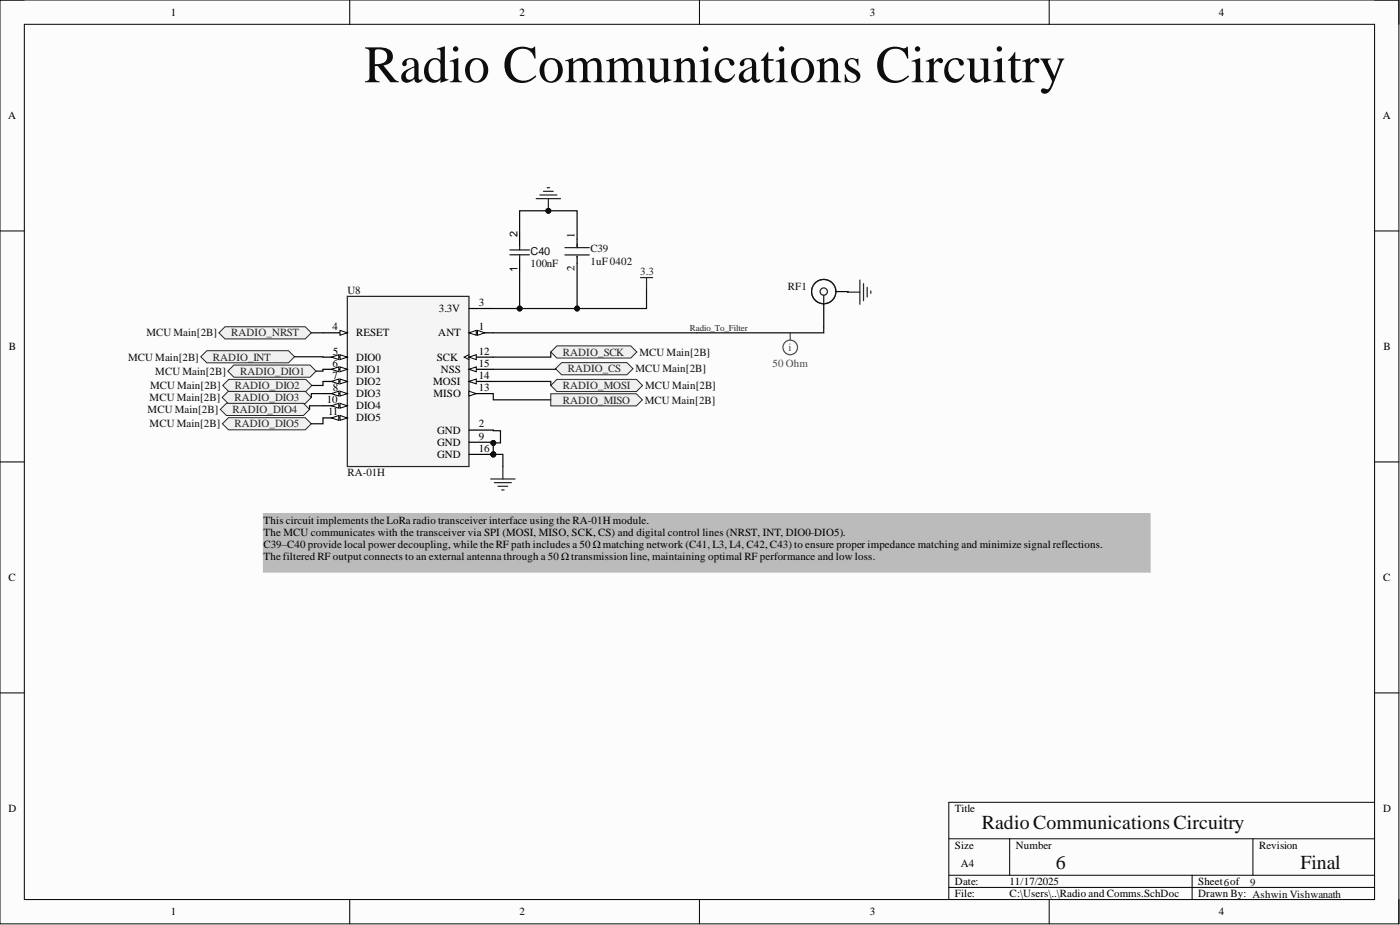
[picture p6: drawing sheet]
<svg xmlns="http://www.w3.org/2000/svg" width="292mm" height="193mm" viewBox="0 0 292 193" stroke-linecap="round" stroke-linejoin="round" font-family="sans-serif">
<defs><g id="words">
<text font-size="11" fill="#0e0e0e" x="76" y="17.2">Radio Communications Circuitry</text>
<g font-size="4.1" fill="#0e0e0e">
<text x="204.8" y="172.9">Radio CommunicationsCircuitry</text>
<text x="220.3" y="181.3">6</text>
<text x="271.3" y="181.3">Final</text>
</g>
<g font-size="2.3">
<text x="35.6" y="3.3">1</text>
<text x="108.4" y="3.3">2</text>
<text x="181.5" y="3.3">3</text>
<text x="254.3" y="3.3">4</text>
<text x="1.7" y="24.9">A</text>
<text x="288.5" y="24.9">A</text>
<text x="108" y="49.4" transform="rotate(-90 108 49.4)">2</text>
<text x="119.9" y="49.6" transform="rotate(-90 119.9 49.6)">1</text>
<text x="108" y="56.8" transform="rotate(-90 108 56.8)">1</text>
<text x="119.9" y="56.6" transform="rotate(-90 119.9 56.6)">2</text>
<text x="91.5" y="65.1">3.3V</text>
<text x="99.9" y="63.8">3</text>
<text x="69.4" y="68.9">4</text>
<text x="74.3" y="70.2">RESET</text>
<text x="91.5" y="70.2">ANT</text>
<text x="99.9" y="68.9">1</text>
<text x="1.9" y="73">B</text>
<text x="69.4" y="76.5">6</text>
<text x="69.5" y="74">5</text>
<text x="74.3" y="75.2">DIO0</text>
<text x="74.3" y="77.8">DIO1</text>
<text x="91.1" y="75.2">SCK</text>
<text x="92" y="77.8">NSS</text>
<text x="99.9" y="74">12</text>
<text x="99.9" y="76.5">15</text>
<text x="288.7" y="73">B</text>
<text x="69.4" y="79">7</text>
<text x="69.5" y="81.6">8</text>
<text x="74.3" y="80.3">DIO2</text>
<text x="74.3" y="82.8">DIO3</text>
<text x="90.4" y="80.3">MOSI</text>
<text x="90.4" y="82.8">MISO</text>
<text x="99.9" y="79">14</text>
<text x="99.9" y="81.6">13</text>
<text x="68.2" y="84.1">10</text>
<text x="68.4" y="86.6">11</text>
<text x="74.3" y="85.4">DIO4</text>
<text x="74.3" y="87.9">DIO5</text>
<text x="99.9" y="89.2">2</text>
<text x="91.2" y="90.5">GND</text>
<text x="91.2" y="93">GND</text>
<text x="91.2" y="95.5">GND</text>
<text x="99.9" y="91.7">9</text>
<text x="99.9" y="94.3">16</text>
<text x="55" y="109.2">This circuit implements the LoRa radio transceiver interface using the RA-01H module.</text>
<text x="55" y="111.8">The MCU communicates with the transceiver via SPI (MOSI, MISO, SCK, CS) and digital control lines (NRST, INT, DIO0–DIO5).</text>
<text x="55" y="114.3">C39–C40 provide local power decoupling, while the RF path includes a 50 Ω matching network (C41, L3, L4, C42, C43) to ensure proper impedance matching and minimize signal reflections.</text>
<text x="55" y="116.8">The filtered RF output connects to an external antenna through a 50 Ω transmission line, maintaining optimal RF performance and low loss.</text>
<text x="1.8" y="121.2">C</text>
<text x="288.6" y="121.2">C</text>
<text x="1.8" y="169.4">D</text>
<text x="199.2" y="169.4">Title</text>
<text x="288.6" y="169.4">D</text>
<text x="199.2" y="177">Size</text>
<text x="211.9" y="177">Number</text>
<text x="262.7" y="177">Revision</text>
<text x="199.2" y="184.6">Date:</text>
<text x="200.5" y="180.8">A4</text>
<text x="210.7" y="184.6">11/17/2025</text>
<text x="250" y="184.6">Sheet6of</text>
<text x="35.6" y="191">1</text>
<text x="108.4" y="191">2</text>
<text x="181.5" y="191">3</text>
<text x="199.2" y="187.2">File:</text>
<text x="210.7" y="187.2">C:\Users\..\Radio and Comms.SchDoc</text>
<text x="250" y="187.2">Drawn By: Ashwin Vishwanath</text>
<text x="254.3" y="191">4</text>
</g>
<g font-size="2.3" fill="#0e0e0e">
<text x="110.7" y="53.2">C40</text>
<text x="123.2" y="52.7">C39</text>
<text x="110.7" y="55.7">100nF</text>
<text x="123.2" y="55.2">1uF 0402</text>
<text x="72.5" y="61.3">U8</text>
<text x="164.4" y="60.4">RF1</text>
<text x="30.5" y="70.2">MCU Main[2B]</text>
<text x="26.7" y="75.2">MCU Main[2B]</text>
<text x="132.6" y="77.7">MCU Main[2B]</text>
<text x="133.4" y="74.2">MCU Main[2B]</text>
<text x="31.2" y="83.7">MCU Main[2B]</text>
<text x="31.3" y="81.2">MCU Main[2B]</text>
<text x="32.4" y="78.2">MCU Main[2B]</text>
<text x="134.6" y="81.2">MCU Main[2B]</text>
<text x="30.8" y="86.1">MCU Main[2B]</text>
<text x="31.2" y="89.2">MCU Main[2B]</text>
<text x="134.5" y="84.2">MCU Main[2B]</text>
<text x="72.5" y="99.3">RA-01H</text>
<text x="260.8" y="184.8">9</text>
</g>
<g font-size="2.3" fill="#262626">
<text x="133.6" y="57.4">3.3</text>
<text x="48.2" y="70.2">RADIO_NRST</text>
<text x="44.4" y="75.2">RADIO_INT</text>
<text x="117.4" y="74.2">RADIO_SCK</text>
<text x="118.4" y="77.7">RADIO_CS</text>
<text x="48.9" y="83.7">RADIO_DIO3</text>
<text x="49" y="81.2">RADIO_DIO2</text>
<text x="50.1" y="78.2">RADIO_DIO1</text>
<text x="117.4" y="81.2">RADIO_MOSI</text>
<text x="48.5" y="86.1">RADIO_DIO4</text>
<text x="48.9" y="89.2">RADIO_DIO5</text>
<text x="117.4" y="84.2">RADIO_MISO</text>
</g>
<g font-size="2.3" fill="#4c4c4c">
<text x="161.2" y="76.5">50 Ohm</text>
<text x="164.5" y="73.2">i</text>
</g>
<text font-size="1.9" fill="#262626" x="143.9" y="69.1">Radio_To_Filter</text>
</g></defs>
<path d="M0 0h291.9v192.7h-291.9z" fill-rule="evenodd" fill="#fcfcfc"/>
<path d="M0 0h291.9v192.7h-291.9z" fill="none" stroke="#000" stroke-width=".21"/>
<path d="M5.1 5.1h281.7v182.6h-281.7z" fill-rule="evenodd" fill="#fcfcfc"/>
<g fill="none" stroke="#000" stroke-width=".21">
<path d="M0 0h5.1M5.1 5.1h281.7v182.6h-281.7zM73 0v5.1M145.9 0v5.1M218.9 0v5.1M286.8 0h5.1v5.1M0 48.2h5.1M286.8 48.2h5.1M0 96.4h5.1M286.8 96.4h5.1M0 144.6h5.1M286.8 144.6h5.1"/>
<path d="M198 175h88.8M210.7 175v7.6M261.4 175v7.6M286.8 167.4h-88.8v20.3M73 187.7v5M145.9 187.7v5M198 182.6h88.8M198 185.1h88.8M218.9 187.7v5M248.7 182.6v5.1M291.9 187.7v5"/>
</g>
<path d="M133.6 57.9h2.6M134.9 57.9v2.5" fill="none" stroke="#262626" stroke-width=".25"/>
<path d="M115.9 76.9l1.3-1.2h13.6l1.3 1.2-1.3 1.3h-13.6z" fill-rule="evenodd" fill="#f0f0f0"/>
<path d="M115.9 76.9l1.3-1.2h13.6l1.3 1.2-1.3 1.3h-13.6z" fill="none" stroke="#262626" stroke-width=".21"/>
<path d="M45.7 69.4l1.2-1.2h16.8l1.3 1.2-1.3 1.3h-16.8z" fill-rule="evenodd" fill="#f0f0f0"/>
<path d="M45.7 69.4l1.2-1.2h16.8l1.3 1.2-1.3 1.3h-16.8z" fill="none" stroke="#262626" stroke-width=".21"/>
<path d="M114.9 73.4l1.3-1.2h15.4l1.3 1.2-1.3 1.3h-15.4z" fill-rule="evenodd" fill="#f0f0f0"/>
<path d="M114.9 73.4l1.3-1.2h15.4l1.3 1.2-1.3 1.3h-15.4z" fill="none" stroke="#262626" stroke-width=".21"/>
<path d="M114.9 80.4l1.3-1.3h16.6l1.3 1.3-1.3 1.3h-16.6z" fill-rule="evenodd" fill="#f0f0f0"/>
<path d="M114.9 80.4l1.3-1.3h16.6l1.3 1.3-1.3 1.3h-16.6z" fill="none" stroke="#262626" stroke-width=".21"/>
<path d="M114.9 82.1h17.9l1.2 1.3-1.2 1.3h-17.9z" fill-rule="evenodd" fill="#f0f0f0"/>
<path d="M114.9 82.1h17.9l1.2 1.3-1.2 1.3h-17.9z" fill="none" stroke="#262626" stroke-width=".21"/>
<path d="M47.5 77.4l1.3-1.2h15.9l1.3 1.2-1.3 1.3h-15.9z" fill-rule="evenodd" fill="#f0f0f0"/>
<path d="M47.5 77.4l1.3-1.2h15.9l1.3 1.2-1.3 1.3h-15.9z" fill="none" stroke="#262626" stroke-width=".21"/>
<path d="M41.9 74.4l1.3-1.2h17l1.3 1.2-1.3 1.3h-17z" fill-rule="evenodd" fill="#f0f0f0"/>
<path d="M41.9 74.4l1.3-1.2h17l1.3 1.2-1.3 1.3h-17z" fill="none" stroke="#262626" stroke-width=".21"/>
<g fill="none" stroke="#4c4c4c" stroke-width=".25">
<path d="M164.9 69.4v1.6"/>
<circle cx="164.9" cy="72.5" r="1.52"/>
</g>
<path d="M108.4 48.8v2.6M108.4 53.9v2.6M120.4 49.9v1.8M120.4 53.4v1.6" fill="none" stroke="#000" stroke-width=".25"/>
<path d="M106.4 52.1h4M106.4 53.2h4M108.4 51.4v.7M108.4 53.2v.7M117.9 51.7h5M117.9 53.2h5M120.4 50.9v.8M120.4 53.4v.3" fill="none" stroke="#1c1c1c" stroke-width=".25"/>
<path d="M113.4 39.9h2M114.2 39.2h.5M111.9 41.4h5M112.6 40.7h3.6M114.4 41.4v2.6" fill="none" stroke="#262626" stroke-width=".25"/>
<circle cx="114.4" cy="44" r=".51" fill="#0e0e0e"/>
<circle cx="114.4" cy="44" r=".51" fill="none" stroke="#0e0e0e" stroke-width=".21"/>
<path d="M46.5 80.4l1.2-1.3h16.1l1.3 1.3-1.3 1.3h-16.1z" fill-rule="evenodd" fill="#f0f0f0"/>
<path d="M46.5 80.4l1.2-1.3h16.1l1.3 1.3-1.3 1.3h-16.1z" fill="none" stroke="#262626" stroke-width=".21"/>
<path d="M46.4 82.9l1.2-1.3h16.1l1.3 1.3-1.3 1.3h-16.1z" fill-rule="evenodd" fill="#f0f0f0"/>
<path d="M46.4 82.9l1.2-1.3h16.1l1.3 1.3-1.3 1.3h-16.1z" fill="none" stroke="#262626" stroke-width=".21"/>
<path d="M46 85.4l1.2-1.3h16.1l1.3 1.3-1.3 1.3h-16.1z" fill-rule="evenodd" fill="#f0f0f0"/>
<path d="M46 85.4l1.2-1.3h16.1l1.3 1.3-1.3 1.3h-16.1z" fill="none" stroke="#262626" stroke-width=".21"/>
<path d="M46.4 88.4l1.3-1.3h16l1.3 1.3-1.3 1.3h-16z" fill-rule="evenodd" fill="#f0f0f0"/>
<path d="M46.4 88.4l1.3-1.3h16l1.3 1.3-1.3 1.3h-16z" fill="none" stroke="#262626" stroke-width=".21"/>
<circle cx="102.9" cy="94.8" r=".51" fill="#0e0e0e"/>
<circle cx="102.9" cy="94.8" r=".51" fill="none" stroke="#0e0e0e" stroke-width=".21"/>
<path d="M72.5 61.8h25.3v35.5h-25.3z" fill-rule="evenodd" fill="#f5f5f5"/>
<path d="M72.5 61.8h25.3v35.5h-25.3z" fill="none" stroke="#262626" stroke-width=".25"/>
<path d="M67.4 69.4h5.1" fill="none" stroke="#000" stroke-width=".25"/>
<path d="M70.9 68.9l1.6 .5-1.6 .5z" fill="#fbfbfb"/>
<path d="M70.9 68.9l1.6 .5-1.6 .5z" fill="none" stroke="#000" stroke-width=".21"/>
<path d="M67.4 74.5h5.1" fill="none" stroke="#000" stroke-width=".25"/>
<path d="M70.9 74l1.6 .5-1.6 .5z" fill="#fbfbfb"/>
<path d="M70.9 74l1.6 .5-1.6 .5z" fill="none" stroke="#000" stroke-width=".21"/>
<path d="M69.2 74.5l1.5-.5v1z" fill="#fbfbfb"/>
<path d="M69.2 74.5l1.5-.5v1z" fill="none" stroke="#000" stroke-width=".21"/>
<path d="M67.4 77h5.1" fill="none" stroke="#000" stroke-width=".25"/>
<path d="M70.9 76.5l1.6 .5-1.6 .5z" fill="#fbfbfb"/>
<path d="M70.9 76.5l1.6 .5-1.6 .5z" fill="none" stroke="#000" stroke-width=".21"/>
<path d="M69.2 77l1.5-.5v1z" fill="#fbfbfb"/>
<path d="M69.2 77l1.5-.5v1z" fill="none" stroke="#000" stroke-width=".21"/>
<path d="M67.4 79.6h5.1" fill="none" stroke="#000" stroke-width=".25"/>
<path d="M70.9 79.1l1.6 .5-1.6 .5z" fill="#fbfbfb"/>
<path d="M70.9 79.1l1.6 .5-1.6 .5z" fill="none" stroke="#000" stroke-width=".21"/>
<path d="M69.2 79.6l1.5-.5v1z" fill="#fbfbfb"/>
<path d="M69.2 79.6l1.5-.5v1z" fill="none" stroke="#000" stroke-width=".21"/>
<path d="M67.4 82.1h5.1" fill="none" stroke="#000" stroke-width=".25"/>
<path d="M70.9 81.6l1.6 .5-1.6 .5z" fill="#fbfbfb"/>
<path d="M70.9 81.6l1.6 .5-1.6 .5z" fill="none" stroke="#000" stroke-width=".21"/>
<path d="M69.2 82.1l1.5-.5v1z" fill="#fbfbfb"/>
<path d="M69.2 82.1l1.5-.5v1z" fill="none" stroke="#000" stroke-width=".21"/>
<path d="M67.4 84.6h5.1" fill="none" stroke="#000" stroke-width=".25"/>
<path d="M70.9 84.1l1.6 .5-1.6 .6z" fill="#fbfbfb"/>
<path d="M70.9 84.1l1.6 .5-1.6 .6z" fill="none" stroke="#000" stroke-width=".21"/>
<path d="M69.2 84.6l1.5-.5v1.1z" fill="#fbfbfb"/>
<path d="M69.2 84.6l1.5-.5v1.1z" fill="none" stroke="#000" stroke-width=".21"/>
<path d="M67.4 87.2h5.1" fill="none" stroke="#000" stroke-width=".25"/>
<path d="M70.9 86.7l1.6 .5-1.6 .5z" fill="#fbfbfb"/>
<path d="M70.9 86.7l1.6 .5-1.6 .5z" fill="none" stroke="#000" stroke-width=".21"/>
<path d="M69.2 87.2l1.5-.5v1z" fill="#fbfbfb"/>
<path d="M69.2 87.2l1.5-.5v1z" fill="none" stroke="#000" stroke-width=".21"/>
<path d="M97.8 64.4h5.1M97.8 69.4h5.1" fill="none" stroke="#000" stroke-width=".25"/>
<path d="M97.8 69.4l1.6-.5v1z" fill="#fbfbfb"/>
<path d="M97.8 69.4l1.6-.5v1z" fill="none" stroke="#000" stroke-width=".21"/>
<path d="M99.6 68.9l1.5 .5-1.5 .5z" fill="#fbfbfb"/>
<path d="M99.6 68.9l1.5 .5-1.5 .5z" fill="none" stroke="#000" stroke-width=".21"/>
<path d="M97.8 74.5h5.1" fill="none" stroke="#000" stroke-width=".25"/>
<path d="M97.8 74.5l1.6-.5v1z" fill="#fbfbfb"/>
<path d="M97.8 74.5l1.6-.5v1zM97.8 74l-1 .5 1 .5" fill="none" stroke="#000" stroke-width=".21"/>
<path d="M97.8 77h5.1" fill="none" stroke="#000" stroke-width=".25"/>
<path d="M97.8 77l1.6-.5v1z" fill="#fbfbfb"/>
<path d="M97.8 77l1.6-.5v1z" fill="none" stroke="#000" stroke-width=".21"/>
<path d="M97.8 79.6h5.1" fill="none" stroke="#000" stroke-width=".25"/>
<path d="M97.8 79.6l1.6-.5v1z" fill="#fbfbfb"/>
<path d="M97.8 79.6l1.6-.5v1z" fill="none" stroke="#000" stroke-width=".21"/>
<path d="M97.8 82.1h5.1" fill="none" stroke="#000" stroke-width=".25"/>
<path d="M97.8 81.6l1.6 .5-1.6 .5z" fill="#fbfbfb"/>
<path d="M97.8 81.6l1.6 .5-1.6 .5z" fill="none" stroke="#000" stroke-width=".21"/>
<path d="M97.8 89.7h5.1M97.8 92.3h5.1M97.8 94.8h5.1" fill="none" stroke="#000" stroke-width=".25"/>
<circle cx="102.9" cy="94.8" r=".51" fill="#0e0e0e"/>
<circle cx="102.9" cy="94.8" r=".51" fill="none" stroke="#0e0e0e" stroke-width=".21"/>
<path d="M102.4 99.9h5.1M104.9 97.4v2.5M103.1 100.7h3.6M103.9 101.4h2M104.7 102.2h.5" fill="none" stroke="#262626" stroke-width=".25"/>
<path d="M55 107.2h185v12.2h-185z" fill-rule="evenodd" fill="#bbb"/>
<path d="M55 107.2h185v12.2h-185z" fill="none" stroke="#bbb" stroke-width=".21"/>
<path d="M179.4 58.4v5.1M180.2 59.2v3.5M180.9 59.9v2.1M176.9 60.9h2.5M181.7 60.7v.5" fill="none" stroke="#262626" stroke-width=".25"/>
<g fill="none" stroke="#1c1c1c" stroke-width=".25">
<path d="M171.9 61.6v1.8"/>
<circle cx="171.9" cy="60.8" r="2.54"/>
<circle cx="171.9" cy="60.8" r=".76"/>
</g>
<path d="M171.9 63.4v5M174.4 60.8h2.5" fill="none" stroke="#000" stroke-width=".25"/>
<path d="M108.4 48.8v-4.8h12v5.9" fill="none" stroke="#0e0e0e" stroke-width=".25"/>
<circle cx="114.4" cy="44" r=".51" fill="#0e0e0e"/>
<circle cx="114.4" cy="44" r=".51" fill="none" stroke="#0e0e0e" stroke-width=".21"/>
<path d="M108.4 56.5v7.9h-5.5" fill="none" stroke="#0e0e0e" stroke-width=".25"/>
<circle cx="108.4" cy="64.4" r=".51" fill="#0e0e0e"/>
<circle cx="108.4" cy="64.4" r=".51" fill="none" stroke="#0e0e0e" stroke-width=".21"/>
<path d="M120.4 55v9.4h-12" fill="none" stroke="#0e0e0e" stroke-width=".25"/>
<circle cx="108.4" cy="64.4" r=".51" fill="#0e0e0e"/>
<circle cx="108.4" cy="64.4" r=".51" fill="none" stroke="#0e0e0e" stroke-width=".21"/>
<circle cx="120.4" cy="64.4" r=".51" fill="#0e0e0e"/>
<circle cx="120.4" cy="64.4" r=".51" fill="none" stroke="#0e0e0e" stroke-width=".21"/>
<path d="M134.9 60.4v4h-14.5" fill="none" stroke="#0e0e0e" stroke-width=".25"/>
<circle cx="120.4" cy="64.4" r=".51" fill="#0e0e0e"/>
<circle cx="120.4" cy="64.4" r=".51" fill="none" stroke="#0e0e0e" stroke-width=".21"/>
<path d="M61.5 74.4l5.9 .1M65 69.4h2.4M67.4 77v.4h-1.4M67.4 79.6v.8h-2.3M102.9 79.6h12v.8M114.9 73.4v1.1h-12M115.9 76.9v.1h-13M67.4 82.1h-2.4v.8M67.4 84.6h-2.8v.8M67.4 87.2v1.2h-2.4M102.9 92.4v2.4" fill="none" stroke="#0e0e0e" stroke-width=".25"/>
<circle cx="102.9" cy="92.4" r=".51" fill="#0e0e0e"/>
<circle cx="102.9" cy="92.4" r=".51" fill="none" stroke="#0e0e0e" stroke-width=".21"/>
<circle cx="102.9" cy="94.8" r=".51" fill="#0e0e0e"/>
<circle cx="102.9" cy="94.8" r=".51" fill="none" stroke="#0e0e0e" stroke-width=".21"/>
<path d="M102.9 94.8h2v2.6" fill="none" stroke="#0e0e0e" stroke-width=".25"/>
<circle cx="102.9" cy="94.8" r=".51" fill="#0e0e0e"/>
<circle cx="102.9" cy="94.8" r=".51" fill="none" stroke="#0e0e0e" stroke-width=".21"/>
<path d="M102.9 69.4h42.5M102.9 89.7v.2h1.5v2.5h-1.5v-.1" fill="none" stroke="#0e0e0e" stroke-width=".25"/>
<circle cx="102.9" cy="92.4" r=".51" fill="#0e0e0e"/>
<circle cx="102.9" cy="92.4" r=".51" fill="none" stroke="#0e0e0e" stroke-width=".21"/>
<path d="M171.9 68.4v1h-26.5M176.9 60.8v.1M102.9 82.1v1.3h12" fill="none" stroke="#0e0e0e" stroke-width=".25"/>
<use href="#words"/>
</svg>
